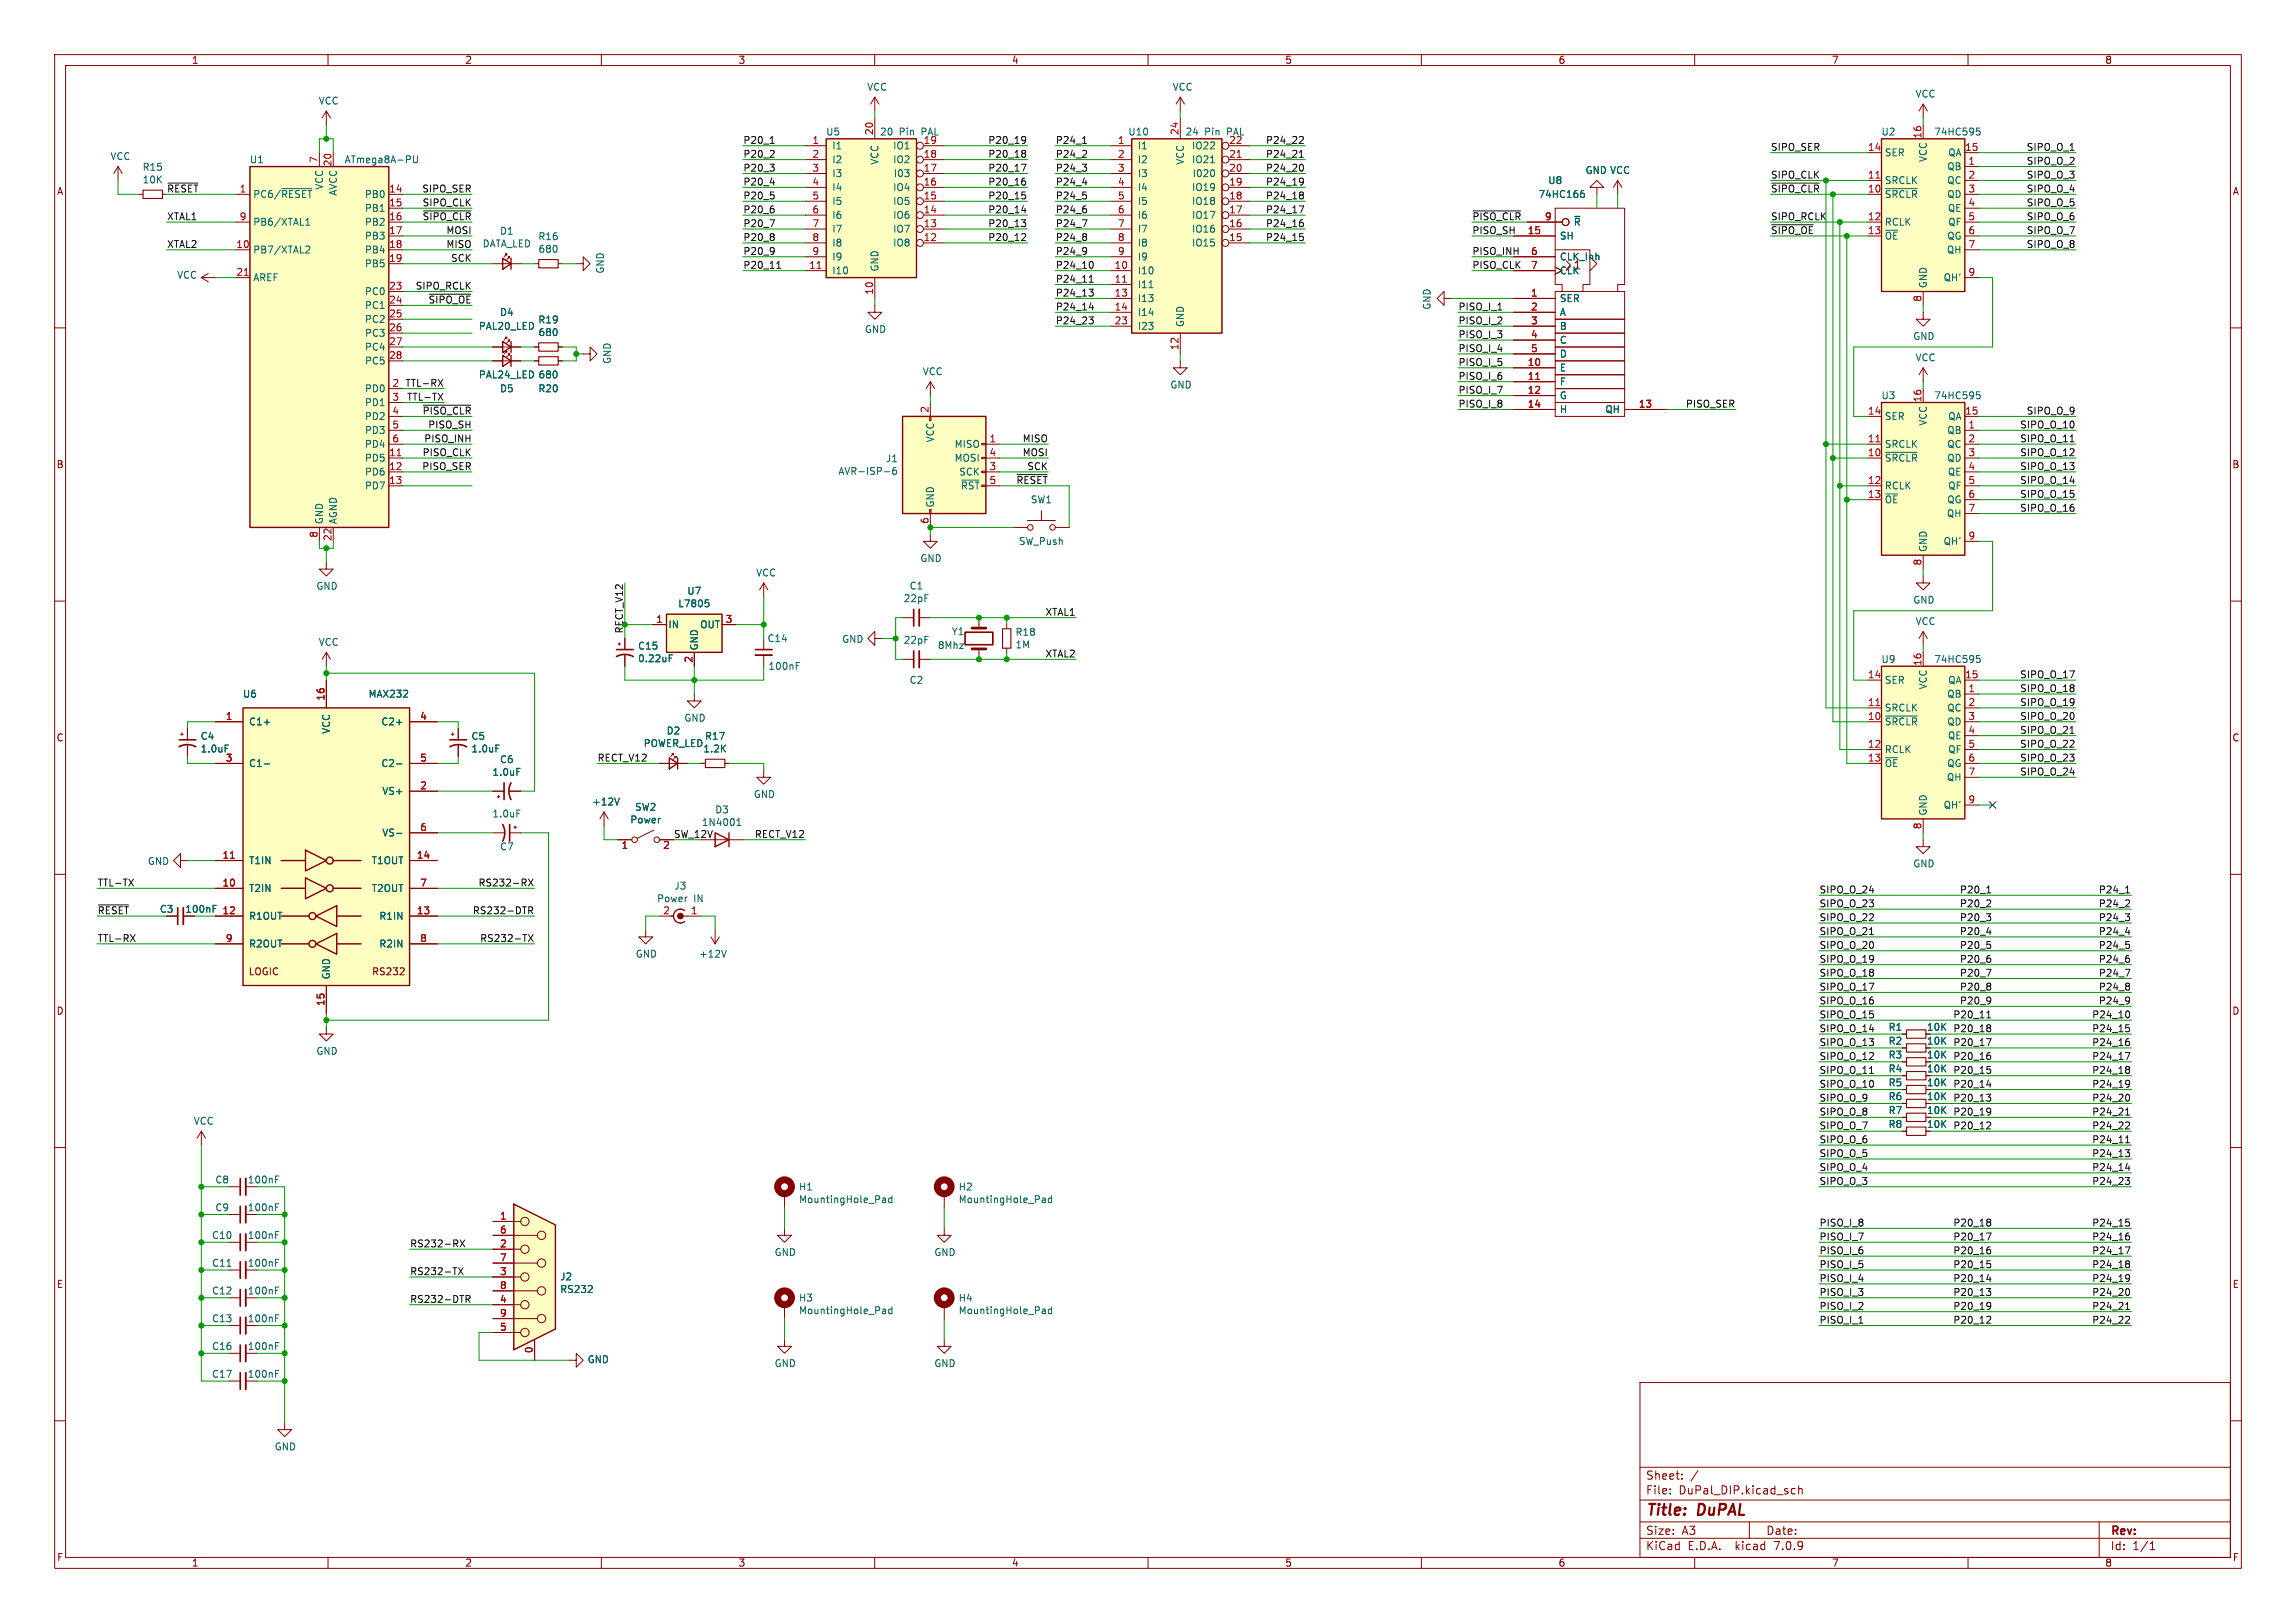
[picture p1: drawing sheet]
<svg xmlns="http://www.w3.org/2000/svg" width="420mm" height="297mm" viewBox="0 0 420 297" stroke-linecap="round" stroke-linejoin="round" font-family="sans-serif">
<defs><g id="words">
<g font-size="2.8" fill="#840000">
<text x="301" y="277.9">Title:</text>
<text x="310.6" y="277.9">DuPAL</text>
</g>
<text font-size="2.1" fill="#006464" x="287.7" y="49.6">1</text>
<g font-size="2.1" fill="#840000">
<text x="301" y="273.7">File:</text>
<text x="301" y="271">Sheet:</text>
<text x="307.1" y="273.7">DuPal_DIP.kicad_sch</text>
<text x="301" y="281.1">Size:</text>
<text x="307.6" y="281.1">A3</text>
<text x="323" y="281.1">Date:</text>
<text x="386" y="281.3">Rev:</text>
<text x="301" y="283.9">KiCad</text>
<text x="308.7" y="283.9">E.D.A.</text>
<text x="317.6" y="283.9">kicad</text>
<text x="324.8" y="283.9">7.0.9</text>
<text x="386" y="283.9">Id:</text>
<text x="390.1" y="283.9">1/1</text>
</g>
<g font-size="1.8" fill="#840000">
<text x="35" y="11.9">1</text>
<text x="85" y="11.9">2</text>
<text x="135" y="11.9">3</text>
<text x="185" y="11.9">4</text>
<text x="235" y="11.9">5</text>
<text x="285" y="11.9">6</text>
<text x="335" y="11.9">7</text>
<text x="385" y="11.9">8</text>
<text x="10.3" y="35.9">A</text>
<text x="408.3" y="35.9">A</text>
<text x="10.3" y="85.9">B</text>
<text x="408.2" y="85.9">B</text>
<text x="10.3" y="135.9">C</text>
<text x="408.2" y="135.9">C</text>
<text x="33.8" y="167.2">100nF</text>
<text x="45.4" y="178.7">LOGIC</text>
<text x="68" y="178.7">RS232</text>
<text x="10.3" y="185.9">D</text>
<text x="408.2" y="185.9">D</text>
<text x="352.4" y="188.8">10K</text>
<text x="352.4" y="191.4">10K</text>
<text x="352.4" y="193.9">10K</text>
<text x="352.4" y="196.4">10K</text>
<text x="352.4" y="201.5">10K</text>
<text x="352.4" y="199">10K</text>
<text x="352.4" y="204.1">10K</text>
<text x="352.4" y="206.6">10K</text>
<text x="10.3" y="235.9">E</text>
<text x="408.3" y="235.9">E</text>
<text x="10.3" y="285.9">F</text>
<text x="35" y="286.9">1</text>
<text x="85" y="286.9">2</text>
<text x="135" y="286.9">3</text>
<text x="185" y="286.9">4</text>
<text x="235" y="286.9">5</text>
<text x="285" y="286.9">6</text>
<text x="335" y="286.9">7</text>
<text x="385" y="286.9">8</text>
<text x="408.3" y="285.9">F</text>
</g>
<g font-size="1.8" fill="#006464">
<text x="158.5" y="16.8">VCC</text>
<text x="214.4" y="16.8">VCC</text>
<text x="58.2" y="19.3">VCC</text>
<text x="350.3" y="18.1">VCC</text>
<text x="20.1" y="29.5">VCC</text>
<text x="151" y="25">U5</text>
<text x="152.1" y="27.5">I1</text>
<text x="160.9" y="25">20</text>
<text x="163.3" y="27.5">IO1</text>
<text x="164.5" y="25">Pin</text>
<text x="168.7" y="25">PAL</text>
<text x="206.3" y="25">U10</text>
<text x="208" y="27.5">I1</text>
<text x="216.8" y="25">24</text>
<text x="217.9" y="27.5">IO22</text>
<text x="220.4" y="25">Pin</text>
<text x="224.6" y="25">PAL</text>
<text x="344.1" y="25">U2</text>
<text x="344.7" y="28.8">SER</text>
<text x="352.7" y="29.7" transform="rotate(-90 352.7 29.7)">VCC</text>
<text x="353.7" y="25">74HC595</text>
<text x="356.3" y="28.8">QA</text>
<text x="26" y="31.4">R15</text>
<text x="26" y="33.8">10K</text>
<text x="45.6" y="30.1">U1</text>
<text x="59.3" y="34.8" transform="rotate(-90 59.3 34.8)">VCC</text>
<text x="61.8" y="35.9" transform="rotate(-90 61.8 35.9)">AVCC</text>
<text x="62.9" y="30.1">ATmega8A-PU</text>
<text x="152.1" y="30.1">I2</text>
<text x="152.1" y="32.6">I3</text>
<text x="152.1" y="35.2">I4</text>
<text x="160.9" y="30.2" transform="rotate(-90 160.9 30.2)">VCC</text>
<text x="163.3" y="35.2">IO4</text>
<text x="163.3" y="30.1">IO2</text>
<text x="163.4" y="32.6">I03</text>
<text x="208" y="30.1">I2</text>
<text x="208" y="32.6">I3</text>
<text x="208" y="35.2">I4</text>
<text x="216.8" y="30.2" transform="rotate(-90 216.8 30.2)">VCC</text>
<text x="217.9" y="35.2">IO19</text>
<text x="217.9" y="30.1">IO21</text>
<text x="218.1" y="32.6">I020</text>
<text x="283.1" y="33.9">U8</text>
<text x="289.9" y="32">GND VCC</text>
<text x="344.7" y="33.9">SRCLK</text>
<text x="356.1" y="31.3">QB</text>
<text x="356.1" y="33.9">QC</text>
<text x="46.2" y="36.4">PC6/~{RESET}</text>
<text x="46.2" y="41.5">PB6/XTAL1</text>
<text x="66.7" y="36.4">PB0</text>
<text x="66.7" y="39">PB1</text>
<text x="66.7" y="41.5">PB2</text>
<text x="152.1" y="37.7">I5</text>
<text x="152.1" y="40.2">I6</text>
<text x="163.3" y="40.2">IO6</text>
<text x="163.3" y="37.7">IO5</text>
<text x="208" y="37.7">I5</text>
<text x="208" y="40.2">I6</text>
<text x="217.9" y="40.2">IO17</text>
<text x="217.9" y="37.7">IO18</text>
<text x="281.3" y="36.4">74HC166</text>
<text x="287.8" y="41.5">~{R}</text>
<text x="344.7" y="36.4">~{SRCLR}</text>
<text x="344.7" y="41.5">RCLK</text>
<text x="356.1" y="36.4">QD</text>
<text x="356.2" y="39">QE</text>
<text x="356.3" y="41.5">QF</text>
<text x="46.2" y="46.6">PB7/XTAL2</text>
<text x="66.7" y="44">PB3</text>
<text x="66.7" y="46.6">PB4</text>
<text x="88.2" y="45.5">DATA_LED</text>
<text x="91.4" y="43.2">D1</text>
<text x="98.4" y="44.1">R16</text>
<text x="98.4" y="46.5">680</text>
<text x="152.1" y="42.8">I7</text>
<text x="152.1" y="45.3">I8</text>
<text x="152.1" y="47.9">I9</text>
<text x="163.3" y="45.3">IO8</text>
<text x="163.3" y="42.8">IO7</text>
<text x="208" y="42.8">I7</text>
<text x="208" y="45.3">I8</text>
<text x="208" y="47.9">I9</text>
<text x="217.9" y="45.3">IO15</text>
<text x="217.9" y="42.8">IO16</text>
<text x="285.2" y="44">SH</text>
<text x="285.2" y="47.9">CLK_Inh</text>
<text x="344.7" y="44">~{OE}</text>
<text x="356" y="46.6">QH</text>
<text x="356.1" y="44">QG</text>
<text x="32.3" y="51.2">VCC</text>
<text x="46.2" y="51.7">AREF</text>
<text x="66.7" y="49.1">PB5</text>
<text x="110.7" y="50.2" transform="rotate(-90 110.7 50.2)">GND</text>
<text x="152.1" y="50.4">I10</text>
<text x="160.9" y="49.8" transform="rotate(-90 160.9 49.8)">GND</text>
<text x="208" y="50.4">I10</text>
<text x="208" y="52.9">I11</text>
<text x="285.2" y="50.4">CLK</text>
<text x="352.7" y="52.8" transform="rotate(-90 352.7 52.8)">GND</text>
<text x="355.4" y="51.7">QH'</text>
<text x="66.7" y="54.2">PC0</text>
<text x="66.7" y="56.7">PC1</text>
<text x="66.7" y="59.3">PC2</text>
<text x="91.4" y="58">D4</text>
<text x="98.4" y="59.4">R19</text>
<text x="208" y="55.5">I13</text>
<text x="208" y="58">I14</text>
<text x="216.8" y="59.9" transform="rotate(-90 216.8 59.9)">GND</text>
<text x="261.9" y="56.8" transform="rotate(-90 261.9 56.8)">GND</text>
<text x="285.2" y="55.5">SER</text>
<text x="285.2" y="58">A</text>
<text x="66.7" y="61.8">PC3</text>
<text x="66.7" y="64.4">PC4</text>
<text x="87.5" y="60.6">PAL20_LED</text>
<text x="98.4" y="61.7">680</text>
<text x="158.1" y="61.1">GND</text>
<text x="208" y="60.6">I23</text>
<text x="285.2" y="60.6">B</text>
<text x="285.2" y="63.1">C</text>
<text x="285.2" y="65.6">D</text>
<text x="349.9" y="62.4">GND</text>
<text x="66.7" y="72">PD0</text>
<text x="66.7" y="66.9">PC5</text>
<text x="87.5" y="69.4">PAL24_LED 680</text>
<text x="91.4" y="72">D5</text>
<text x="98.4" y="72">R20</text>
<text x="111.9" y="66.7" transform="rotate(-90 111.9 66.7)">GND</text>
<text x="168.7" y="68.9">VCC</text>
<text x="214" y="71.3">GND</text>
<text x="285.2" y="68.2">E</text>
<text x="285.2" y="70.7">F</text>
<text x="350.3" y="66.3">VCC</text>
<text x="66.7" y="74.5">PD1</text>
<text x="66.7" y="77.1">PD2</text>
<text x="285.2" y="73.3">G</text>
<text x="285.2" y="75.8">H</text>
<text x="293.6" y="75.8">QH</text>
<text x="344.1" y="73.3">U3</text>
<text x="344.7" y="77.1">SER</text>
<text x="352.7" y="78" transform="rotate(-90 352.7 78)">VCC</text>
<text x="353.7" y="73.3">74HC595</text>
<text x="356.3" y="77.1">QA</text>
<text x="66.7" y="79.6">PD3</text>
<text x="66.7" y="82.1">PD4</text>
<text x="171" y="81" transform="rotate(-90 171 81)">VCC</text>
<text x="174.5" y="82.1">MISO</text>
<text x="344.7" y="82.1">SRCLK</text>
<text x="356.1" y="79.6">QB</text>
<text x="356.1" y="82.1">QC</text>
<text x="66.7" y="84.7">PD5</text>
<text x="66.7" y="87.2">PD6</text>
<text x="66.7" y="89.8">PD7</text>
<text x="153.3" y="87.1">AVR-ISP-6</text>
<text x="162" y="84.8">J1</text>
<text x="174.5" y="84.7">MOSI</text>
<text x="175.4" y="87.2">SCK</text>
<text x="175.7" y="89.8">~{RST}</text>
<text x="344.7" y="84.7">~{SRCLR}</text>
<text x="344.7" y="89.8">RCLK</text>
<text x="356.1" y="84.7">QD</text>
<text x="356.2" y="87.2">QE</text>
<text x="356.3" y="89.8">QF</text>
<text x="171" y="93" transform="rotate(-90 171 93)">GND</text>
<text x="188.5" y="92.3">SW1</text>
<text x="344.7" y="92.3">~{OE}</text>
<text x="356" y="94.8">QH</text>
<text x="356.1" y="92.3">QG</text>
<text x="59.3" y="96" transform="rotate(-90 59.3 96)">GND</text>
<text x="61.8" y="96" transform="rotate(-90 61.8 96)">AGND</text>
<text x="186.3" y="99.9">SW_Push</text>
<text x="352.7" y="101.1" transform="rotate(-90 352.7 101.1)">GND</text>
<text x="355.4" y="99.9">QH'</text>
<text x="138.2" y="105.7">VCC</text>
<text x="168.3" y="103">GND</text>
<text x="57.8" y="108.1">GND</text>
<text x="124" y="111.3">L7805</text>
<text x="125.6" y="109">U7</text>
<text x="165.2" y="110.4">22pF</text>
<text x="166.3" y="108.1">C1</text>
<text x="349.9" y="110.7">GND</text>
<text x="58.2" y="118.4">VCC</text>
<text x="116.6" y="119.1">C15</text>
<text x="122.2" y="115.2">IN</text>
<text x="127.9" y="119.1" transform="rotate(-90 127.9 119.1)">GND</text>
<text x="128" y="115.2">OUT</text>
<text x="140.3" y="117.7">C14</text>
<text x="154" y="117.8">GND</text>
<text x="165.2" y="118">22pF</text>
<text x="171.5" y="119">8Mhz</text>
<text x="174" y="116.4">Y1</text>
<text x="185.7" y="118.8">1M</text>
<text x="185.7" y="116.5">R18</text>
<text x="350.3" y="114.6">VCC</text>
<text x="116.6" y="121.4">0.22uF</text>
<text x="140.5" y="122.8">100nF</text>
<text x="166.3" y="125.3">C2</text>
<text x="344.1" y="121.5">U9</text>
<text x="344.7" y="125.3">SER</text>
<text x="353.7" y="121.5">74HC595</text>
<text x="356.3" y="125.3">QA</text>
<text x="44.3" y="127.9">U6</text>
<text x="67.3" y="127.9">MAX232</text>
<text x="344.7" y="130.4">SRCLK</text>
<text x="352.7" y="126.3" transform="rotate(-90 352.7 126.3)">VCC</text>
<text x="356.1" y="127.9">QB</text>
<text x="356.1" y="130.4">QC</text>
<text x="36.6" y="135.6">C4</text>
<text x="36.6" y="137.9">1.0uF</text>
<text x="45.5" y="132.9">C1+</text>
<text x="60.6" y="134.4" transform="rotate(-90 60.6 134.4)">VCC</text>
<text x="69.7" y="132.9">C2+</text>
<text x="86.1" y="135.6">C5</text>
<text x="86.1" y="137.9">1.0uF</text>
<text x="117.6" y="136.9">POWER_LED</text>
<text x="121.8" y="134.6">D2</text>
<text x="125.1" y="132.3">GND</text>
<text x="128.6" y="137.9">1.2K</text>
<text x="128.9" y="135.6">R17</text>
<text x="344.7" y="132.9">~{SRCLR}</text>
<text x="356.1" y="132.9">QD</text>
<text x="356.2" y="135.5">QE</text>
<text x="45.5" y="140.6">C1-</text>
<text x="69.7" y="140.6">C2-</text>
<text x="90" y="142.2">1.0uF</text>
<text x="91.4" y="139.9">C6</text>
<text x="344.7" y="138">RCLK</text>
<text x="344.7" y="140.6">~{OE}</text>
<text x="356" y="143.1">QH</text>
<text x="356.1" y="140.6">QG</text>
<text x="356.3" y="138">QF</text>
<text x="69.8" y="145.6">VS+</text>
<text x="90" y="149.8">1.0uF</text>
<text x="108.2" y="147.6">+12V</text>
<text x="116.1" y="148.6">SW2</text>
<text x="130.7" y="149">D3</text>
<text x="137.8" y="146.2">GND</text>
<text x="352.7" y="149.4" transform="rotate(-90 352.7 149.4)">GND</text>
<text x="355.4" y="148.2">QH'</text>
<text x="69.8" y="153.3">VS-</text>
<text x="91.4" y="155.8">C7</text>
<text x="115.2" y="150.9">Power</text>
<text x="27" y="158.5">GND</text>
<text x="45.5" y="158.3">T1IN</text>
<text x="67.9" y="158.3">T1OUT</text>
<text x="349.9" y="158.9">GND</text>
<text x="29.1" y="167.2">C3</text>
<text x="45.5" y="163.4">T2IN</text>
<text x="67.9" y="163.4">T2OUT</text>
<text x="120.1" y="165.3">Power</text>
<text x="123.3" y="163">J3</text>
<text x="126.9" y="165.3">IN</text>
<text x="45.5" y="168.5">R1OUT</text>
<text x="45.5" y="173.6">R2OUT</text>
<text x="69.3" y="168.5">R1IN</text>
<text x="69.3" y="173.6">R2IN</text>
<text x="60.6" y="179.3" transform="rotate(-90 60.6 179.3)">GND</text>
<text x="116.2" y="175.4">GND</text>
<text x="127.8" y="175.4">+12V</text>
<text x="345.4" y="188.8">R1</text>
<text x="345.4" y="191.4">R2</text>
<text x="57.8" y="193.2">GND</text>
<text x="345.4" y="193.9">R3</text>
<text x="345.4" y="196.4">R4</text>
<text x="345.4" y="201.5">R6</text>
<text x="345.4" y="199">R5</text>
<text x="35.3" y="206">VCC</text>
<text x="345.4" y="204.1">R7</text>
<text x="345.4" y="206.6">R8</text>
<text x="39.3" y="216.8">C8</text>
<text x="39.3" y="221.8">C9</text>
<text x="45.2" y="216.8">100nF</text>
<text x="45.2" y="221.8">100nF</text>
<text x="146.1" y="218.1">H1</text>
<text x="146.1" y="220.4">MountingHole_Pad</text>
<text x="175.3" y="218.1">H2</text>
<text x="175.3" y="220.4">MountingHole_Pad</text>
<text x="38.7" y="226.9">C10</text>
<text x="45.2" y="226.9">100nF</text>
<text x="38.7" y="232">C11</text>
<text x="45.2" y="232">100nF</text>
<text x="141.6" y="230">GND</text>
<text x="170.8" y="230">GND</text>
<text x="38.7" y="237.1">C12</text>
<text x="45.2" y="237.1">100nF</text>
<text x="102.4" y="234.5">J2</text>
<text x="102.4" y="236.8">RS232</text>
<text x="146.1" y="238.4">H3</text>
<text x="175.3" y="238.4">H4</text>
<text x="38.7" y="242.2">C13</text>
<text x="45.2" y="242.2">100nF</text>
<text x="146.1" y="240.7">MountingHole_Pad</text>
<text x="175.3" y="240.7">MountingHole_Pad</text>
<text x="38.7" y="247.2">C16</text>
<text x="45.2" y="247.2">100nF</text>
<text x="107.4" y="249.7">GND</text>
<text x="141.6" y="250.4">GND</text>
<text x="170.8" y="250.4">GND</text>
<text x="38.7" y="252.3">C17</text>
<text x="45.2" y="252.3">100nF</text>
<text x="50.2" y="265.6">GND</text>
</g>
<g font-size="1.8" fill="#a90000">
<text x="58.2" y="29.9" transform="rotate(-90 58.2 29.9)">7</text>
<text x="148.5" y="26.4">1</text>
<text x="148.5" y="29">2</text>
<text x="159.8" y="24.8" transform="rotate(-90 159.8 24.8)">20</text>
<text x="168.9" y="29">18</text>
<text x="168.9" y="26.4">19</text>
<text x="204.4" y="26.4">1</text>
<text x="204.4" y="29">2</text>
<text x="215.6" y="24.8" transform="rotate(-90 215.6 24.8)">24</text>
<text x="224.7" y="29">21</text>
<text x="224.7" y="26.4">22</text>
<text x="341.6" y="27.7">14</text>
<text x="351.5" y="25.4" transform="rotate(-90 351.5 25.4)">16</text>
<text x="359.4" y="27.7">15</text>
<text x="43.7" y="35.3">1</text>
<text x="60.7" y="30.5" transform="rotate(-90 60.7 30.5)">20</text>
<text x="71.1" y="35.3">14</text>
<text x="148.5" y="31.5">3</text>
<text x="148.5" y="34">4</text>
<text x="168.9" y="34">16</text>
<text x="168.9" y="31.5">17</text>
<text x="204.4" y="31.5">3</text>
<text x="204.4" y="34">4</text>
<text x="224.7" y="34">19</text>
<text x="224.7" y="31.5">20</text>
<text x="341.6" y="35.3">10</text>
<text x="341.6" y="32.8">11</text>
<text x="360" y="30.2">1</text>
<text x="360" y="32.8">2</text>
<text x="360" y="35.3">3</text>
<text x="43.7" y="40.4">9</text>
<text x="71.1" y="37.8">15</text>
<text x="71.1" y="40.4">16</text>
<text x="148.5" y="36.6">5</text>
<text x="148.5" y="39.1">6</text>
<text x="148.5" y="41.7">7</text>
<text x="168.9" y="41.7">13</text>
<text x="168.9" y="39.1">14</text>
<text x="168.9" y="36.6">15</text>
<text x="204.4" y="36.6">5</text>
<text x="204.4" y="39.1">6</text>
<text x="204.4" y="41.7">7</text>
<text x="224.7" y="41.7">16</text>
<text x="224.7" y="39.1">17</text>
<text x="224.7" y="36.6">18</text>
<text x="282.5" y="40.4">9</text>
<text x="341.6" y="40.4">12</text>
<text x="360" y="37.8">4</text>
<text x="360" y="40.4">5</text>
<text x="43.1" y="45.5">10</text>
<text x="71.1" y="42.9">17</text>
<text x="71.1" y="45.5">18</text>
<text x="148.5" y="44.2">8</text>
<text x="148.5" y="46.7">9</text>
<text x="168.9" y="44.2">12</text>
<text x="204.4" y="44.2">8</text>
<text x="204.4" y="46.7">9</text>
<text x="224.7" y="44.2">15</text>
<text x="279.4" y="42.9">15</text>
<text x="280" y="46.7">6</text>
<text x="341.6" y="42.9">13</text>
<text x="360" y="42.9">6</text>
<text x="360" y="45.5">7</text>
<text x="43.1" y="50.5">21</text>
<text x="71.1" y="48">19</text>
<text x="71.1" y="53.1">23</text>
<text x="147.9" y="49.3">11</text>
<text x="203.8" y="49.3">10</text>
<text x="203.8" y="51.8">11</text>
<text x="280" y="49.3">7</text>
<text x="360" y="50.5">9</text>
<text x="71.1" y="55.6">24</text>
<text x="71.1" y="58.2">25</text>
<text x="159.8" y="54" transform="rotate(-90 159.8 54)">10</text>
<text x="203.8" y="54.4">13</text>
<text x="203.8" y="56.9">14</text>
<text x="203.8" y="59.4">23</text>
<text x="280" y="54.4">1</text>
<text x="280" y="56.9">2</text>
<text x="280" y="59.4">3</text>
<text x="351.5" y="55.3" transform="rotate(-90 351.5 55.3)">8</text>
<text x="71.1" y="60.7">26</text>
<text x="71.1" y="63.2">27</text>
<text x="71.1" y="65.8">28</text>
<text x="215.6" y="64.2" transform="rotate(-90 215.6 64.2)">12</text>
<text x="280" y="62">4</text>
<text x="280" y="64.5">5</text>
<text x="71.7" y="70.9">2</text>
<text x="279.4" y="67.1">10</text>
<text x="279.4" y="69.6">11</text>
<text x="71.7" y="73.4">3</text>
<text x="71.7" y="75.9">4</text>
<text x="169.9" y="75.6" transform="rotate(-90 169.9 75.6)">2</text>
<text x="279.4" y="72.1">12</text>
<text x="279.4" y="74.7">14</text>
<text x="299.7" y="74.7">13</text>
<text x="341.6" y="75.9">14</text>
<text x="351.5" y="73.7" transform="rotate(-90 351.5 73.7)">16</text>
<text x="359.4" y="75.9">15</text>
<text x="71.1" y="83.6">11</text>
<text x="71.7" y="78.5">5</text>
<text x="71.7" y="81">6</text>
<text x="180.9" y="81">1</text>
<text x="180.9" y="83.6">4</text>
<text x="341.6" y="83.6">10</text>
<text x="341.6" y="81">11</text>
<text x="360" y="78.5">1</text>
<text x="360" y="81">2</text>
<text x="360" y="83.6">3</text>
<text x="71.1" y="86.1">12</text>
<text x="71.1" y="88.6">13</text>
<text x="180.9" y="86.1">3</text>
<text x="180.9" y="88.6">5</text>
<text x="341.6" y="88.6">12</text>
<text x="360" y="86.1">4</text>
<text x="360" y="88.6">5</text>
<text x="169.9" y="96" transform="rotate(-90 169.9 96)">6</text>
<text x="341.6" y="91.2">13</text>
<text x="360" y="91.2">6</text>
<text x="360" y="93.7">7</text>
<text x="58.2" y="98.5" transform="rotate(-90 58.2 98.5)">8</text>
<text x="60.7" y="99.1" transform="rotate(-90 60.7 99.1)">22</text>
<text x="360" y="98.8">9</text>
<text x="351.5" y="103.6" transform="rotate(-90 351.5 103.6)">8</text>
<text x="119.9" y="114">1</text>
<text x="132.6" y="114">3</text>
<text x="126.7" y="121.4" transform="rotate(-90 126.7 121.4)">2</text>
<text x="341.6" y="124.2">14</text>
<text x="351.5" y="122" transform="rotate(-90 351.5 122)">16</text>
<text x="359.4" y="124.2">15</text>
<text x="41.2" y="131.8">1</text>
<text x="59.4" y="128.3" transform="rotate(-90 59.4 128.3)">16</text>
<text x="76.8" y="131.8">4</text>
<text x="341.6" y="131.8">10</text>
<text x="341.6" y="129.3">11</text>
<text x="360" y="126.7">1</text>
<text x="360" y="129.3">2</text>
<text x="360" y="131.8">3</text>
<text x="341.6" y="136.9">12</text>
<text x="360" y="134.4">4</text>
<text x="360" y="136.9">5</text>
<text x="41.2" y="139.4">3</text>
<text x="76.8" y="139.4">5</text>
<text x="341.6" y="139.4">13</text>
<text x="360" y="139.4">6</text>
<text x="360" y="142">7</text>
<text x="76.8" y="144.5">2</text>
<text x="360" y="147.1">9</text>
<text x="76.8" y="152.1">6</text>
<text x="113.6" y="155.7">1</text>
<text x="121.2" y="155.7">2</text>
<text x="351.5" y="151.8" transform="rotate(-90 351.5 151.8)">8</text>
<text x="40.6" y="157.2">11</text>
<text x="76.2" y="157.2">14</text>
<text x="40.6" y="162.3">10</text>
<text x="40.6" y="167.4">12</text>
<text x="76.2" y="167.4">13</text>
<text x="76.8" y="162.3">7</text>
<text x="121.2" y="167.4">2</text>
<text x="126.3" y="167.4">1</text>
<text x="41.2" y="172.5">9</text>
<text x="76.8" y="172.5">8</text>
<text x="59.4" y="184.2" transform="rotate(-90 59.4 184.2)">15</text>
<text x="91.4" y="223.3">1</text>
<text x="91.4" y="225.8">6</text>
<text x="91.4" y="228.3">2</text>
<text x="91.4" y="233.4">3</text>
<text x="91.4" y="230.9">7</text>
<text x="91.4" y="238.5">4</text>
<text x="91.4" y="236">8</text>
<text x="91.4" y="243.6">5</text>
<text x="91.4" y="241">9</text>
<text x="97.5" y="247.7" transform="rotate(-90 97.5 247.7)">0</text>
</g>
<g font-size="1.8" fill="#0f0f0f">
<text x="135.9" y="26.4">P20_1</text>
<text x="135.9" y="28.9">P20_2</text>
<text x="180.7" y="28.9">P20_18</text>
<text x="180.7" y="26.4">P20_19</text>
<text x="193" y="28.9">P24_2</text>
<text x="193" y="26.4">P24_1</text>
<text x="231.5" y="26.4">P24_22</text>
<text x="231.5" y="28.9">P24_21</text>
<text x="323.8" y="27.7">SIPO_SER</text>
<text x="370.6" y="27.7">SIPO_O_1</text>
<text x="30.5" y="35.3">~{RESET}</text>
<text x="77.1" y="35.3">SIPO_SER</text>
<text x="135.9" y="34">P20_4</text>
<text x="135.9" y="31.5">P20_3</text>
<text x="180.7" y="31.5">P20_17</text>
<text x="180.7" y="34">P20_16</text>
<text x="193" y="31.5">P24_3</text>
<text x="193" y="34">P24_4</text>
<text x="231.5" y="34">P24_19</text>
<text x="231.5" y="31.5">P24_20</text>
<text x="323.8" y="32.8">SIPO_CLK</text>
<text x="323.8" y="35.3">~{SIPO_CLR}</text>
<text x="370.6" y="32.8">SIPO_O_3</text>
<text x="370.6" y="30.2">SIPO_O_2</text>
<text x="370.6" y="35.3">SIPO_O_4</text>
<text x="30.5" y="40.4">XTAL1</text>
<text x="77.2" y="37.8">SIPO_CLK</text>
<text x="77.2" y="40.4">~{SIPO_CLR}</text>
<text x="135.9" y="36.6">P20_5</text>
<text x="135.9" y="41.6">P20_7</text>
<text x="135.9" y="39.1">P20_6</text>
<text x="180.7" y="36.6">P20_15</text>
<text x="180.7" y="39.1">P20_14</text>
<text x="180.7" y="41.6">P20_13</text>
<text x="193" y="39.1">P24_6</text>
<text x="193" y="36.6">P24_5</text>
<text x="193" y="41.6">P24_7</text>
<text x="231.5" y="39.1">P24_17</text>
<text x="231.5" y="36.6">P24_18</text>
<text x="231.5" y="41.6">P24_16</text>
<text x="269.2" y="40.4">~{PISO_CLR}</text>
<text x="323.8" y="40.4">SIPO_RCLK</text>
<text x="370.6" y="37.8">SIPO_O_5</text>
<text x="370.6" y="40.4">SIPO_O_6</text>
<text x="30.5" y="45.5">XTAL2</text>
<text x="81.6" y="42.9">MOSI</text>
<text x="81.6" y="45.5">MISO</text>
<text x="82.4" y="48">SCK</text>
<text x="135.9" y="46.7">P20_9</text>
<text x="135.9" y="44.2">P20_8</text>
<text x="180.7" y="44.2">P20_12</text>
<text x="193" y="46.7">P24_9</text>
<text x="193" y="44.2">P24_8</text>
<text x="231.5" y="44.2">P24_15</text>
<text x="269.2" y="42.9">PISO_SH</text>
<text x="269.2" y="46.7">PISO_INH</text>
<text x="323.8" y="42.9">~{SIPO_OE}</text>
<text x="370.6" y="42.9">SIPO_O_7</text>
<text x="370.6" y="45.5">SIPO_O_8</text>
<text x="75.9" y="53.1">SIPO_RCLK</text>
<text x="135.9" y="49.3">P20_11</text>
<text x="193" y="51.8">P24_11</text>
<text x="193" y="49.3">P24_10</text>
<text x="269.2" y="49.3">PISO_CLK</text>
<text x="78.3" y="55.6">~{SIPO_OE}</text>
<text x="193" y="54.3">P24_13</text>
<text x="193" y="56.9">P24_14</text>
<text x="193" y="59.4">P24_23</text>
<text x="266.7" y="59.4">PISO_I_2</text>
<text x="266.7" y="56.9">PISO_I_1</text>
<text x="266.7" y="62">PISO_I_3</text>
<text x="266.7" y="64.5">PISO_I_4</text>
<text x="74.1" y="70.9">TTL-RX</text>
<text x="266.7" y="69.6">PISO_I_6</text>
<text x="266.7" y="67">PISO_I_5</text>
<text x="74.4" y="73.4">TTL-TX</text>
<text x="77.2" y="75.9">~{PISO_CLR}</text>
<text x="266.7" y="74.7">PISO_I_8</text>
<text x="266.7" y="72.1">PISO_I_7</text>
<text x="308.3" y="74.7">PISO_SER</text>
<text x="370.6" y="75.9">SIPO_O_9</text>
<text x="77.2" y="83.6">PISO_CLK</text>
<text x="77.5" y="81">PISO_INH</text>
<text x="78.2" y="78.5">PISO_SH</text>
<text x="187" y="81">MISO</text>
<text x="187" y="83.6">MOSI</text>
<text x="369.4" y="81">SIPO_O_11</text>
<text x="369.4" y="83.6">SIPO_O_12</text>
<text x="369.4" y="78.5">SIPO_O_10</text>
<text x="77.1" y="86.1">PISO_SER</text>
<text x="185.8" y="88.6">~{RESET}</text>
<text x="187.8" y="86.1">SCK</text>
<text x="369.4" y="86.1">SIPO_O_13</text>
<text x="369.4" y="88.6">SIPO_O_14</text>
<text x="369.4" y="91.2">SIPO_O_15</text>
<text x="369.4" y="93.7">SIPO_O_16</text>
<text x="191.1" y="112.8">XTAL1</text>
<text x="191.1" y="120.4">XTAL2</text>
<text x="369.4" y="124.2">SIPO_O_17</text>
<text x="369.4" y="126.7">SIPO_O_18</text>
<text x="369.4" y="129.3">SIPO_O_19</text>
<text x="369.4" y="131.8">SIPO_O_20</text>
<text x="369.4" y="136.9">SIPO_O_22</text>
<text x="369.4" y="134.4">SIPO_O_21</text>
<text x="109.2" y="139.4">RECT_V12</text>
<text x="369.4" y="139.4">SIPO_O_23</text>
<text x="369.4" y="142">SIPO_O_24</text>
<text x="123.2" y="153.4">SW_12V</text>
<text x="128.3" y="151.4">1N4001</text>
<text x="138" y="153.4">RECT_V12</text>
<text x="17.8" y="167.4">~{RESET}</text>
<text x="17.8" y="162.3">TTL-TX</text>
<text x="86.4" y="167.4">RS232-DTR</text>
<text x="87.4" y="162.3">RS232-RX</text>
<text x="332.7" y="166.1">SIPO_O_23</text>
<text x="332.7" y="163.6">SIPO_O_24</text>
<text x="358.4" y="163.6">P20_1</text>
<text x="358.4" y="166.1">P20_2</text>
<text x="383.8" y="166.1">P24_2</text>
<text x="383.8" y="163.6">P24_1</text>
<text x="17.8" y="172.5">TTL-RX</text>
<text x="87.7" y="172.5">RS232-TX</text>
<text x="332.7" y="171.2">SIPO_O_21</text>
<text x="332.7" y="173.7">SIPO_O_20</text>
<text x="332.7" y="168.6">SIPO_O_22</text>
<text x="358.4" y="168.6">P20_3</text>
<text x="358.4" y="173.7">P20_5</text>
<text x="358.4" y="171.2">P20_4</text>
<text x="383.8" y="173.7">P24_5</text>
<text x="383.8" y="168.6">P24_3</text>
<text x="383.8" y="171.2">P24_4</text>
<text x="332.7" y="178.8">SIPO_O_18</text>
<text x="332.7" y="176.3">SIPO_O_19</text>
<text x="358.4" y="178.8">P20_7</text>
<text x="358.4" y="176.3">P20_6</text>
<text x="383.8" y="178.8">P24_7</text>
<text x="383.8" y="176.3">P24_6</text>
<text x="332.7" y="181.3">SIPO_O_17</text>
<text x="332.7" y="183.9">SIPO_O_16</text>
<text x="358.4" y="183.9">P20_9</text>
<text x="358.4" y="181.3">P20_8</text>
<text x="383.8" y="181.3">P24_8</text>
<text x="383.8" y="183.9">P24_9</text>
<text x="332.7" y="191.5">SIPO_O_13</text>
<text x="332.7" y="186.4">SIPO_O_15</text>
<text x="332.7" y="189">SIPO_O_14</text>
<text x="357.2" y="189">P20_18</text>
<text x="357.2" y="186.4">P20_11</text>
<text x="357.2" y="191.5">P20_17</text>
<text x="382.6" y="191.5">P24_16</text>
<text x="382.6" y="189">P24_15</text>
<text x="382.6" y="186.4">P24_10</text>
<text x="332.7" y="196.6">SIPO_O_11</text>
<text x="332.7" y="194">SIPO_O_12</text>
<text x="357.2" y="196.6">P20_15</text>
<text x="357.2" y="194">P20_16</text>
<text x="382.6" y="194">P24_17</text>
<text x="382.6" y="196.6">P24_18</text>
<text x="332.7" y="199.1">SIPO_O_10</text>
<text x="332.7" y="201.7">SIPO_O_9</text>
<text x="357.2" y="201.7">P20_13</text>
<text x="357.2" y="199.1">P20_14</text>
<text x="382.6" y="201.7">P24_20</text>
<text x="382.6" y="199.1">P24_19</text>
<text x="332.7" y="209.3">SIPO_O_6</text>
<text x="332.7" y="206.7">SIPO_O_7</text>
<text x="332.7" y="204.2">SIPO_O_8</text>
<text x="357.2" y="206.7">P20_12</text>
<text x="357.2" y="204.2">P20_19</text>
<text x="382.6" y="209.3">P24_11</text>
<text x="382.6" y="206.7">P24_22</text>
<text x="382.6" y="204.2">P24_21</text>
<text x="332.7" y="214.4">SIPO_O_4</text>
<text x="332.7" y="211.8">SIPO_O_5</text>
<text x="382.6" y="211.8">P24_13</text>
<text x="382.6" y="214.4">P24_14</text>
<text x="332.7" y="216.9">SIPO_O_3</text>
<text x="382.6" y="216.9">P24_23</text>
<text x="332.7" y="224.5">PISO_I_8</text>
<text x="332.7" y="227.1">PISO_I_7</text>
<text x="357.2" y="224.5">P20_18</text>
<text x="357.2" y="227.1">P20_17</text>
<text x="382.6" y="227.1">P24_16</text>
<text x="382.6" y="224.5">P24_15</text>
<text x="74.9" y="233.4">RS232-TX</text>
<text x="74.9" y="228.3">RS232-RX</text>
<text x="332.7" y="229.6">PISO_I_6</text>
<text x="332.7" y="232.1">PISO_I_5</text>
<text x="357.2" y="232.1">P20_15</text>
<text x="357.2" y="229.6">P20_16</text>
<text x="382.6" y="232.1">P24_18</text>
<text x="382.6" y="229.6">P24_17</text>
<text x="74.9" y="238.5">RS232-DTR</text>
<text x="332.7" y="239.8">PISO_I_2</text>
<text x="332.7" y="237.2">PISO_I_3</text>
<text x="332.7" y="234.7">PISO_I_4</text>
<text x="357.2" y="239.8">P20_19</text>
<text x="357.2" y="234.7">P20_14</text>
<text x="357.2" y="237.2">P20_13</text>
<text x="382.6" y="237.2">P24_20</text>
<text x="382.6" y="234.7">P24_19</text>
<text x="382.6" y="239.8">P24_21</text>
<text x="332.7" y="242.3">PISO_I_1</text>
<text x="357.2" y="242.3">P20_12</text>
<text x="382.6" y="242.3">P24_22</text>
</g>
<text font-size="1.8" fill="#009600" x="114" y="116" transform="rotate(-90 114 116)">RECT_V12</text>
</g></defs>
<g fill="none" stroke="#840000" stroke-width=".18">
<path d="M10 10h400v277h-400zM12 12h396v273h-396zM60 10v2M110 10v2M160 10v2M160 17.8v2.5M160 17.8l-.7 1.3M160 17.8l.8 1.3M210 10v2M215.9 17.8v2.5M215.9 17.8l-.8 1.3M215.9 17.8l.8 1.3"/>
<path d="M260 10v2M310 10v2M351.8 19.1v2.5M351.8 19.1l-.8 1.2M351.8 19.1l.8 1.2M360 10v2M21.6 30.5l-.8 1.3M21.6 30.5v2.5M21.6 30.5l.8 1.3M25.4 35.6h.8M29.7 35.6h.8M43.2 35.6h2.5"/>
<path d="M58.4 27.9v2.6M61 27.9v2.6M71.1 35.6h2.6M71.1 38.1h2.6M147.3 26.7h3.8M147.3 39.4h3.8M147.3 36.8h3.8M147.3 34.3h3.8M147.3 31.8h3.8M147.3 29.2h3.8M160 21.6v3.8M168.9 26.7h3.8"/>
<path d="M168.9 39.4h3.8M168.9 36.8h3.8M168.9 34.3h3.8M168.9 31.8h3.8M168.9 29.2h3.8M203.2 26.7h3.8M203.2 39.4h3.8M203.2 36.8h3.8M203.2 34.3h3.8M203.2 31.8h3.8M203.2 29.2h3.8M215.9 21.6v3.8"/>
<path d="M224.8 26.7h3.8M224.8 39.4h3.8M224.8 36.8h3.8M224.8 34.3h3.8M224.8 31.8h3.8M224.8 29.2h3.8M295.9 33l-.8 1.3M295.9 33v2.6M295.9 33l.8 1.3M341.6 35.6h2.6M341.6 33h2.6M341.6 27.9h2.6"/>
<path d="M351.8 22.9v2.5M359.4 35.6h2.5M359.4 30.5h2.5M359.4 33h2.5M359.4 27.9h2.5M359.4 38.1h2.5M10 60h2M36.8 50.8h2.6M36.8 50.8l1.3 .8M38.1 50l-1.3 .8M43.2 40.6h2.5M43.2 45.7h2.5"/>
<path d="M43.2 50.8h2.5M71.1 43.2h2.6M71.1 40.6h2.6M71.1 45.7h2.6M71.1 48.3h2.6M71.1 53.3h2.6M71.1 55.9h2.6M71.1 58.4h2.6M147.3 47h3.8M147.3 49.5h3.8M147.3 44.5h3.8M147.3 41.9h3.8"/>
<path d="M160 55.9v1.3h1.3l-1.3 1.2-1.3-1.2h1.3M160 50.8v3.8M168.9 44.5h3.8M168.9 41.9h3.8M203.2 54.6h3.8M203.2 57.2h3.8M203.2 59.7h3.8M203.2 47h3.8M203.2 49.5h3.8M203.2 44.5h3.8M203.2 41.9h3.8M203.2 52.1h3.8"/>
<path d="M224.8 44.5h3.8M224.8 41.9h3.8M264.2 54.6v-1.3l-1.3 1.3 1.3 1.3v-1.3h1.2M276.9 54.6h7.6M276.9 43.2h7.6M276.9 57.2h7.6M276.9 59.7h7.6M276.9 47h7.6M276.9 49.5h7.6M279.4 40.6h6.3M284.5 58.4h12.7v2.6h-12.7zM284.5 53.3h12.7v5.1h-12.7z"/>
<path d="M284.5 45.7h6.3v6.4h-1.2v1.2M284.5 48.9l1.2 .6-1.2 .7M285.7 53.3v-1.2h-1.2v-14h12.7v14h-1.3v1.2M286.5 47.8l.8 .7-.8 .8M290.8 47l1.3 1.3-1.3 1.2M341.6 43.2h2.6M341.6 40.6h2.6M351.8 53.3v2.6M359.4 43.2h2.5M359.4 40.6h2.5M359.4 45.7h2.5M359.4 50.8h2.5"/>
<path d="M408 60h2M71.1 66h2.6M71.1 71.1h2.6M71.1 61h2.6M71.1 63.5h2.6M71.1 73.7h2.6M71.1 76.2h2.6M71.1 78.7h2.6M90.2 66h5M92.7 64.5v-.2h-.2h.2l-.5 .5M93.2 65v-.2h-.2h.2l-.5 .5M170.1 76.2h.2v.8h-.2z"/>
<path d="M170.2 69.9v2.5M170.2 73.7v2.5M170.2 69.9l-.8 1.2M170.2 69.9l.7 1.2M215.9 66v1.3h1.3l-1.3 1.3-1.3-1.3h1.3M215.9 61v3.8M276.9 67.3h7.6M276.9 69.9h7.6M276.9 72.4h7.6M276.9 74.9h7.6M276.9 62.2h7.6M276.9 64.8h7.6"/>
<path d="M284.5 73.7h12.7v2.5h-12.7zM284.5 71.1h12.7v2.6h-12.7zM284.5 68.6h12.7v2.5h-12.7zM284.5 66h12.7v2.6h-12.7zM284.5 63.5h12.7v2.5h-12.7zM284.5 61h12.7v2.5h-12.7zM284.5 73.7h.1M297.2 74.9h7.6M351.8 67.3l-.8 1.3M351.8 67.3v2.6M351.8 67.3l.8 1.3M58.4 96.5v2.6"/>
<path d="M61 96.5v2.6M71.1 83.8h2.6M71.1 86.4h2.6M71.1 88.9h2.6M71.1 81.3h2.6M170.1 93.2h.2v.8h-.2zM170.2 97.8v1.3h1.2l-1.2 1.2-1.3-1.2h1.3M170.2 94v2.5M179.6 86.2h.7v.3h-.7zM179.6 83.7h.7v.2h-.7zM179.6 81.2h.7v.2h-.7zM180.3 83.8h2.6"/>
<path d="M180.3 86.4h2.6M180.3 88.9h2.6M180.3 81.3h2.6M10 110h2M113 117.9h.5M113.3 117.6v.5M114.3 116.8v2.1M114.3 119.9v2M119.4 114.3h2.5M127 119.4v2.5M132.1 114.3h2.5M139.7 106.7v2.5"/>
<path d="M139.7 116.8v2.1M139.7 119.9v2M139.7 106.7l-.8 1.3M139.7 106.7l.8 1.3M160 116.8v-1.2l-1.3 1.2 1.3 1.3v-1.3h1.3M165.1 113h2M168.1 113h2.1M179.1 113v1.9M179.1 118.7v2M351.8 105.4v1.3h1.3l-1.3 1.3-1.3-1.3h1.3M351.8 115.6v2.5M351.8 119.4v2.5"/>
<path d="M351.8 115.6l-.8 1.2M351.8 115.6l.8 1.2M408 110h2M33 134.4h.5M33.3 134.1v.5M34.3 133.4v2M34.3 136.4v2M39.4 132.1h5M39.4 139.7h5M59.7 124.5v5M74.9 132.1h5.1M74.9 139.7h5.1"/>
<path d="M120.6 139.7h5.1M123.2 138.2v-.3h-.3h.3l-.5 .5M123.7 138.7v-.3h-.3h.3l-.5 .5M127 127v1.3h1.3l-1.3 1.2-1.3-1.2h1.3M128.3 139.7h.7M132.6 139.7h.7M165.1 120.7h2M168.1 120.7h2.1M341.6 132.1h2.6M341.6 129.5h2.6M341.6 137.2h2.6M341.6 139.7h2.6"/>
<path d="M341.6 124.5h2.6M359.4 127h2.5M359.4 132.1h2.5M359.4 129.5h2.5M359.4 137.2h2.5M359.4 139.7h2.5M359.4 124.5h2.5M359.4 134.6h2.5M10 160h2M33 157.5v-1.3l-1.3 1.3 1.3 1.3v-1.3h1.3M39.4 157.5h5M74.9 152.4h5.1"/>
<path d="M74.9 157.5h5.1M74.9 144.8h5.1M90.2 152.4h2M93.2 152.4h2M94 151.4h.5M94.2 151.1v.5M110.5 148.6l-.8 1.3M110.5 148.6v2.5M110.5 148.6l.8 1.3M113 153.7h2.6M119.6 151.9l-3 1.5M120.6 153.7h2.6"/>
<path d="M128.3 153.7h7.6M139.7 141v1.2h1.3l-1.3 1.3-1.3-1.3h1.3M351.8 153.7v1.2h1.3l-1.3 1.3-1.3-1.3h1.3M351.8 149.9v2.5M359.4 142.2h2.5M359.4 147.3h2.5M408 160h2M30.5 167.6h2M39.4 167.6h5M39.4 162.6h5M39.4 172.7h5M73.1 178.4h.8"/>
<path d="M73.9 177.2v.5M74.9 167.6h5.1M74.9 162.6h5.1M74.9 172.7h5.1M59.7 180.3v5.1M10 210h2M36.8 207l-.7 1.3M36.8 207v2.6M36.8 207l.8 1.3M41.9 217.2h2M143.5 218.4v2.6M348 204.5h.7"/>
<path d="M348 207h.7M348 201.9h.7M408 210h2M41.9 237.5h2M41.9 232.4h2M143.5 224.8v1.3h1.3l-1.3 1.2-1.3-1.2h1.3M143.5 238.8v2.5M10 260h2M41.9 247.6h2M41.9 252.7h2M41.9 242.6h2M143.5 245.1v1.3h1.3l-1.3 1.2-1.3-1.2h1.3"/>
<path d="M300 253h108v32h-108zM408 260h2M52.1 260.3v1.3h1.2l-1.2 1.3-1.3-1.3h1.3M300 278.5h108M300 274.5h108M300 268.5h108M305.5 273.2v.2M305.5 272.5v.1M307.7 270.5v.2M307.7 269.8v.1M310.6 269.1l-1.3 1.9M320 278.5v3"/>
<path d="M327.8 273.3h.6M327.8 272.5h.6M329 272.5l.2-.1 .4 .1 .1 .9M329 271.9v1.5M384 278.5v6.5M60 285v2M110 285v2M160 285v2M210 285v2M260 285v2M300 281.5h108M310 285v2"/>
<path d="M360 285v2M393.3 283.6h.9M393.3 282.5l.4-.4v1.5"/>
<circle cx="168.3" cy="29.2" r=".63"/>
<circle cx="168.3" cy="36.8" r=".63"/>
<circle cx="168.3" cy="31.7" r=".63"/>
<circle cx="168.3" cy="34.3" r=".63"/>
<circle cx="168.3" cy="26.7" r=".63"/>
<circle cx="168.3" cy="39.4" r=".63"/>
<circle cx="224.2" cy="26.7" r=".63"/>
<circle cx="224.2" cy="39.4" r=".63"/>
<circle cx="224.2" cy="36.8" r=".63"/>
<circle cx="224.2" cy="34.3" r=".63"/>
<circle cx="224.2" cy="29.2" r=".63"/>
<circle cx="224.2" cy="31.7" r=".63"/>
<circle cx="168.3" cy="44.4" r=".63"/>
<circle cx="168.3" cy="41.9" r=".63"/>
<circle cx="224.2" cy="44.4" r=".63"/>
<circle cx="224.2" cy="41.9" r=".63"/>
<circle cx="286.4" cy="40.6" r=".63"/>
<circle cx="116.1" cy="153.7" r=".51"/>
<circle cx="120.1" cy="153.7" r=".51"/>
</g>
<path d="M138.2 119.9h3M168.1 111.5v3.1M168.1 119.1v3.1M33.5 166.1v3.1M45 215.6v3.1M45 230.9v3M45 236v3M45 241v3.1M45 246.1v3.1M45 251.2v3.1" fill="none" stroke="#840000" stroke-width=".33"/>
<g fill="none" stroke="#840000" stroke-width=".3">
<path d="M112.8 118.9h3M138.2 118.9h3M167.1 111.5v3.1M167.1 119.1v3.1M176.5 115.7h5.1v2.3h-5.1zM32.8 136.7a3.2 3.2 0 0 1 3 0M32.8 135.4h3M112.8 120.1a3.2 3.2 0 0 1 3 0M91.9 150.9a3.2 3.2 0 0 1 0 3M93.2 150.9v3M32.5 166.1v3.1M43.9 215.6v3.1"/>
<path d="M43.9 230.9v3M43.9 236v3M43.9 241v3.1M43.9 246.1v3.1M43.9 251.2v3.1"/>
</g>
<g fill="none" stroke="#006464" stroke-width=".18">
<path d="M51.5 34.5h5.5M75.6 28.5v1l.3 .3h.2l.3-.3v-1M221.4 29.8h.8M222 31.2l.2 .3-.2 .7M288 39.6h1M289.2 35.4h.4l.2 .2-.1 .5h-.5M289.7 34.9l-.4 .1M344.9 34.5h5.8M361.6 23.4h.6M361.7 23.9h.3l.2 .3v.4l-.5 .1M55.9 45.2l.5-.2 .3 .4-.8 .9h.8M55.9 41.2h.8"/>
<path d="M55.9 40.3l.4-.4v1.3M210.2 52.6h.7M161.8 86.3h.9M163.9 85.5l-.4 .1a.86 .86 0 0 0 0 1.2l.4-.1 .1-.4-.2-.3-.4 .1-.1 .2M175.9 87.9h3.2M122.4 119.8h.6M129 109.8h.6M129.1 110.3h.3l.3 .2-.1 .5h-.5M361.6 120h.6M41.2 136.3h.6M48.3 132.2h1M48.3 139.8h1"/>
<path d="M72.5 132.2h1M72.5 139.8h1M122.4 120.4h.4M145.7 121.8h.4M145.7 121.2h.6M344.9 131h5.8M361.7 120.4h.3l.2 .3v.4l-.5 .1M72.5 152.5h1M94.6 148.2h.6M113.3 146l-.4 1.3M134.8 151.1h.7M134.8 150.2l.4-.4v1.3"/>
<path d="M39 166.3h.4M39 165.7h.6M50.4 215.8h.4M50.4 215.2h.6M161.6 219.2l.3 .1 .1 .8M162 219.5l-.4 .1M163.2 219.3l-.4-.1-.3 .3 .2 .5h.5M163.2 218.8v1.3M41.5 231.7h.7M50.4 236.1h.4M50.4 235.5h.6M50.4 231.1h.4"/>
<path d="M50.4 230.4h.6M161.6 239.6h.3l.1 .8M162 220l-.4 .1M162 239.9h-.4M163.2 239.1v1.3M163.2 239.6h-.4l-.3 .2 .2 .5h.5M50.4 246.3h.4M50.4 245.7h.6M50.4 251.4h.4M50.4 250.8h.6M50.4 241.2h.4M50.4 240.6h.6"/>
<path d="M162 240.3l-.4 .1"/>
</g>
<path d="M26.2 34.8h3.5v1.5h-3.5zM129 138.9h3.6v1.6h-3.6zM348.7 203.7h3.6v1.5h-3.6zM348.7 206.2h3.6v1.6h-3.6zM348.7 201.2h3.6v1.5h-3.6z" fill="none" stroke="#840000" stroke-width=".2"/>
<path d="M226.3 28.8h.7M343.1 32.6h.8M44.7 50.4h.7M149.5 49.1h.7M205.3 51.7h.8M280.9 69.4h.7M72.6 83.4h.8M343.1 129.1h.8M42.2 157.1h.7" fill="none" stroke="#a90000" stroke-width=".18"/>
<path d="M177.8 118.7h2.5M177.8 114.9h2.5" fill="none" stroke="#840000" stroke-width=".51"/>
<g fill="#ffffc2" stroke="#ffffc2" stroke-width=".18">
<path d="M344.2 121.9h15.2v28h-15.2z"/>
<path d="M121.9 112.4h10.2v7h-10.2z"/>
<path d="M344.2 25.4h15.2v27.9h-15.2z"/>
<path d="M151.1 25.4h16.5v25.4h-16.5z"/>
<path d="M207 25.4h16.5v35.6h-16.5z"/>
<path d="M45.7 30.5h25.4v66h-25.4z"/>
<path d="M165.1 76.2h15.2v17.8h-15.2z"/>
<path d="M44.4 129.5h30.5v50.8h-30.5z"/>
</g>
<g fill="none" stroke="#840000" stroke-width=".25">
<path d="M45.7 30.5h25.4v66h-25.4zM151.1 25.4h16.5v25.4h-16.5zM207 25.4h16.5v35.6h-16.5zM344.2 25.4h15.2v27.9h-15.2zM91.9 65l1.6 1-1.6 1.1zM93.5 65v2.1M165.1 76.2h15.2v17.8h-15.2zM121.9 112.4h10.2v7h-10.2zM44.4 129.5h30.5v50.8h-30.5zM122.4 138.7l1.6 1-1.6 1zM124 138.7v2M344.2 121.9h15.2v28h-15.2z"/>
<path d="M51.4 157.5h4.5M55.9 155.6l3.8 1.9-3.8 1.9zM61 157.5h5M130.8 152.4l2.5 1.3-2.5 1.2zM133.3 152.4v2.5M51.4 162.6h4.5M51.4 172.7h5.1M51.4 167.6h5.1M55.9 160.7l3.8 1.9-3.8 1.9zM57.8 172.7l3.8-1.9v3.8zM57.8 167.6l3.8-1.9v3.8zM61 162.6h5"/>
<path d="M61.6 172.7h4.4M61.6 167.6h4.4"/>
<circle cx="60.3" cy="157.5" r=".63"/>
<circle cx="57.1" cy="167.6" r=".63"/>
<circle cx="57.1" cy="172.7" r=".63"/>
<circle cx="60.3" cy="162.6" r=".63"/>
</g>
<g fill="none" stroke="#840000" stroke-width="1.3">
<circle cx="143.5" cy="217.2" r="1.27"/>
<circle cx="143.5" cy="237.5" r="1.27"/>
</g>
<path d="M94 220.3l7.6 3.9v19l-7.6 3.8z" fill="#ffffc2"/>
<g fill="none" stroke="#840000" stroke-width=".18">
<path d="M59.7 20.3l-.8 1.3M59.7 20.3v2.6M59.7 20.3l.8 1.3M292.1 34.3h1.3l-1.3-1.3-1.3 1.3h1.3v1.3M90.2 48.3h5M92.7 46.7v-.2h-.2h.2l-.5 .5M93.2 47.2v-.2h-.2h.2l-.5 .5M97.8 48.3h.8M102.1 48.3h.8M105.4 48.3h1.3v-1.3l1.2 1.3-1.2 1.2v-1.2M276.9 54.6h7.6M276.9 43.2h7.6"/>
<path d="M276.9 57.2h7.6M276.9 59.7h7.6M276.9 47h7.6M276.9 49.5h7.6M279.4 40.6h6.3M284.5 48.9l1.2 .6-1.2 .7M351.8 57.2v1.2h1.3l-1.3 1.3-1.3-1.3h1.3M90.2 63.5h5M90.2 66h1.7M92.7 62v-.3h-.2h.2l-.5 .5M93.2 62.5v-.3h-.2h.2l-.5 .5M93.5 66h1.7"/>
<path d="M97.8 63.5h.8M97.8 66h.8M102.1 63.5h.8M102.1 66h.8M106.7 64.8h1.2v-1.3l1.3 1.3-1.3 1.2v-1.2M276.9 67.3h7.6M276.9 69.9h7.6M276.9 72.4h7.6M276.9 74.9h7.6M276.9 62.2h7.6M276.9 64.8h7.6M297.2 74.9h7.6"/>
<path d="M341.6 76.2h2.6M351.8 71.1v2.6M359.4 78.7h2.5M359.4 76.2h2.5M185.4 96.5h2.6M188 95.3h5M190.5 93.5v1.8M193 96.5h2.6M341.6 83.8h2.6M341.6 81.3h2.6M341.6 88.9h2.6M341.6 91.4h2.6"/>
<path d="M359.4 83.8h2.5M359.4 81.3h2.5M359.4 88.9h2.5M359.4 91.4h2.5M359.4 86.4h2.5M359.4 94h2.5M359.4 99.1h2.5M59.7 102.9v1.2h1.3l-1.3 1.3-1.3-1.3h1.3M59.7 119.4v2.5M59.7 119.4l-.8 1.3M59.7 119.4l.8 1.3M114.3 116.8v2.1"/>
<path d="M114.3 119.9v2M119.4 114.3h2.5M127 119.4v2.5M132.1 114.3h2.5M184.1 114.3v.8M184.1 118.6v.8M351.8 101.6v2.5M34.3 133.4v2M34.3 136.4v2M39.4 139.7h5M39.4 132.1h5M59.7 124.5v5"/>
<path d="M74.9 139.7h5.1M74.9 132.1h5.1M82.5 134.4h.6M82.8 134.1v.5M83.8 133.4v2M83.8 136.4v2M120.6 139.7h1.8M124 139.7h1.7M128.3 139.7h.7M132.6 139.7h.7M39.4 157.5h5M74.9 144.8h5.1"/>
<path d="M74.9 157.5h5.1M74.9 152.4h5.1M90.2 144.8h2M90.9 145.8h.5M91.2 145.5v.6M93.2 144.8h2M113 153.7h2.6M120.6 153.7h2.6M30.5 167.6h2M39.4 167.6h5M39.4 162.6h5M39.4 172.7h5"/>
<path d="M74.9 167.6h5.1M74.9 162.6h5.1M74.9 172.7h5.1M118.1 170.2v1.3h1.3l-1.3 1.2-1.3-1.2h1.3M120.6 167.6h2.6M124.5 167.6h3.8M130 171.5l.8 1.2M130.8 170.2v2.5M131.6 171.5l-.8 1.2M59.7 188v1.2h1.3l-1.3 1.3-1.3-1.3h1.3M59.7 180.3v5.1M348 189.2h.7"/>
<path d="M348 191.8h.7M348 194.3h.7M348 196.9h.7M348 199.4h.7M172.7 218.4v2.6M348 201.9h.7M348 207h.7M348 204.5h.7M41.9 222.2h2M41.9 227.3h2M90.2 238.8h5M90.2 236.2h8.1"/>
<path d="M90.2 233.7h5M90.2 231.1h8.1M90.2 228.6h5M90.2 226.1h8.1M90.2 223.5h5M172.7 224.8v1.3h1.3l-1.3 1.2-1.3-1.2h1.3M172.7 238.8v2.5M90.2 243.8h5M90.2 241.3h8.1M97.8 245.1v3.8M104.1 248.9h1.3v-1.3l1.3 1.3-1.3 1.3v-1.3M172.7 245.1v1.3h1.3l-1.3 1.2-1.3-1.2h1.3"/>
<circle cx="286.4" cy="40.6" r=".63"/>
<circle cx="188.5" cy="96.5" r=".51"/>
<circle cx="192.5" cy="96.5" r=".51"/>
<circle cx="96" cy="233.7" r=".76"/>
<circle cx="96" cy="228.6" r=".76"/>
<circle cx="96" cy="223.5" r=".76"/>
<circle cx="96" cy="238.8" r=".76"/>
<circle cx="99.1" cy="226.1" r=".76"/>
<circle cx="99.1" cy="231.1" r=".76"/>
<circle cx="99.1" cy="236.2" r=".76"/>
<circle cx="96" cy="243.8" r=".76"/>
<circle cx="99.1" cy="241.3" r=".76"/>
</g>
<path d="M91.9 47.2l1.6 1.1-1.6 1zM93.5 47.2v2.1M91.9 62.5l1.6 1-1.6 1zM93.5 62.5v2M344.2 73.7h15.2v27.9h-15.2zM125.2 166.6a1.27 1.27 0 0 0-1.7 .2 1.27 1.27 0 0 0 0 1.7 1.27 1.27 0 0 0 1.7 .2M94 220.3l7.6 3.9v19l-7.6 3.8z" fill="none" stroke="#840000" stroke-width=".25"/>
<g fill="none" stroke="#006464" stroke-width=".18">
<path d="M288 39.6h1M289.2 35.4h.4l.2 .2-.1 .5h-.5M289.7 34.9l-.4 .1M361.6 71.7h.6M361.7 72.2h.3l.2 .2v.4l-.5 .2M344.9 82.8h5.8M122.4 119.8h.6M129 109.8h.6M129.1 110.3h.3l.3 .2-.1 .5h-.5M41.2 136.3h.6M48.3 132.2h1M48.3 139.8h1"/>
<path d="M72.5 132.2h1M72.5 139.8h1M90.7 136.3h.6M122.4 120.4h.4M72.5 152.5h1M94.6 140.6h.6M113.3 146l-.4 1.3M39 166.3h.4M39 165.7h.6M132.8 173.9l-.4 1.3M190.8 219.2l.4 .1v.8M191.2 219.5l-.4 .1"/>
<path d="M192.4 218.8v1.3M192.4 219.3l-.4-.1-.2 .3 .1 .5h.5M50.4 220.9h.4M50.4 220.3h.6M50.4 226h.4M50.4 225.4h.6M107.6 236.5h.7M108.3 235.4v.4M190.8 239.6h.4v.8M191.2 239.9h-.4M191.2 220l-.4 .1M192.4 239.6h-.4l-.2 .2 .1 .5h.5"/>
<path d="M192.4 239.1v1.3M191.2 240.3l-.4 .1"/>
</g>
<circle cx="124.5" cy="167.6" r=".51" fill="#840000" stroke="#840000" stroke-width=".2"/>
<path d="M344.2 73.7h15.2v27.9h-15.2z" fill="#ffffc2" stroke="#ffffc2" stroke-width=".18"/>
<path d="M280.9 69.4h.7M343.1 80.9h.8M42.2 157.1h.7" fill="none" stroke="#a90000" stroke-width=".18"/>
<path d="M82.3 136.7a3.2 3.2 0 0 1 3 0M82.3 135.4h3M92.2 143.3v3M93.5 143.3a3.2 3.2 0 0 0 0 3M43.9 220.7v3.1M43.9 225.8v3.1" fill="none" stroke="#840000" stroke-width=".3"/>
<g fill="none" stroke="#840000" stroke-width="1.3">
<circle cx="172.7" cy="217.2" r="1.27"/>
<circle cx="172.7" cy="237.5" r="1.27"/>
</g>
<path d="M98.6 47.5h3.5v1.5h-3.5zM98.6 62.7h3.5v1.6h-3.5zM98.6 65.3h3.5v1.5h-3.5zM183.4 115.1h1.5v3.5h-1.5zM348.7 188.5h3.6v1.5h-3.6zM348.7 191h3.6v1.5h-3.6zM348.7 193.5h3.6v1.6h-3.6zM348.7 196.1h3.6v1.5h-3.6zM348.7 198.6h3.6v1.6h-3.6z" fill="none" stroke="#840000" stroke-width=".2"/>
<path d="M45 220.7v3.1M45 225.8v3.1" fill="none" stroke="#840000" stroke-width=".33"/>
<g fill="none" stroke="#0f0f0f" stroke-width=".18">
<path d="M30.7 33.5h5.5M77.4 38.6h8.7M140.8 30.1h.8l-.4 .4M140.9 26.2h.7M140.9 33.4h.8M140.9 35.1h.7M141.5 27.6l.1 .2v.3l-.8 .7h.8M141.5 35.7l.1 .2-.1 .4M141.6 30.7v.5M141.6 38.3v.5M186.8 30.1h.9l-.6 1.2M186.9 38.5h.8"/>
<path d="M187 35.1h.6M187.1 35.6h.3l.2 .3v.4l-.5 .1M187.1 27.5h.3l.2 .3-.2 .3M187.1 25h.3l.2 .2a.84 .84 0 0 1-.3 1M187.1 33.1h.4l.1 .2v.4l-.5 .2M187.1 28.1h.3M187.3 32.6h.2M187.4 28.1l.2 .1v.3l-.2 .3h-.3M187.5 38.1v.8M187.6 25.5l-.2 .3h-.3M198 30.1h.8l-.5 .4M198 26.2h.8"/>
<path d="M198 33.4h.8M198.1 35.1h.6M198.6 27.6l.2 .2-.1 .3-.7 .7h.8M198.6 35.7l.2 .2-.2 .4M198.7 30.7v.5M198.7 38.3v.5M237.6 37.7h.9l-.6 1.2M237.7 28.8h.7M237.8 27.8l.3-.3v1.3M237.9 25h.4l.1 .3-.8 .9h.8M237.9 35.1h.3l.2 .3-.2 .3M237.9 32.6h.3l.2 .2a.84 .84 0 0 1-.3 1.1"/>
<path d="M237.9 35.7h.3M238.1 30.1a.8 .8 0 0 1 0 1.2M238.2 35.7l.2 .1v.4l-.2 .2h-.3M238.4 33.1l-.2 .3h-.3M269.5 38.6h8.7M324.1 33.5h8.7M78.5 53.8h7.6M140.8 40.2h.9l-.6 1.3M141.5 45.4l.1 .6-.2 .4M141.5 42.8l.1 .2-.1 .2M141.5 43.4l.1 .1-.1 .5M141.6 45.8l-.1 .2"/>
<path d="M142.1 49.1h.7M142.2 48.1l.3-.3v1.3M186.8 40.2h.8l-.4 .5 .4 .1v.4l-.2 .3h-.4M187.1 42.8h.4l.1 .3-.8 .9h.8M198 40.2h.8l-.5 1.3M198.6 45.4l.2 .6-.2 .4M198.6 42.8l.2 .2-.2 .2M198.6 43.4l.2 .1-.2 .5M198.8 45.8l-.2 .2M199.2 52.9h.8l-.4 .5 .3 .1 .1 .4-.3 .3h-.3M199.2 58h.8l-.4 .5 .3 .1 .1 .4-.3 .3h-.3M199.2 51.6h.8"/>
<path d="M199.2 56.3h.8M199.4 50.7l.2-.3v1.2M199.7 47.8a.79 .79 0 0 1 0 1.3M199.9 55.9v.8M237.8 42.8h.6M237.9 43.2h.3l.2 .3v.4l-.5 .1M237.9 40.7l.4 .1 .1 .1v.5l-.5 .1M238.1 40.2h.2M274 56.7h.7M324.1 41.1h7.6M77.4 74.2h8.7M80.2 72l.8 1.2"/>
<path d="M80.2 69.4l.8 1.3M81 72l-.8 1.2M81 69.4l-.8 1.3M186.1 86.9h5.4M378.7 80.9h.7M378.7 134.2h.7M18 165.6h5.5M23.6 160.9l.8 1.2M23.9 171l.8 1.3M24.4 160.9l-.8 1.2M24.7 171l-.8 1.3M96.7 171l.8 1.3"/>
<path d="M96.7 160.9l.8 1.2M96.7 166.6h.6l.1-.2v-.3l-.7-.2v1.3M97 166.6l.4 .6M97.5 171l-.8 1.3M97.5 160.9l-.8 1.2M342 171h.7M363.4 177.4h.8l-.5 1.2M363.4 167.2h.7l-.4 .5M363.4 163.4h.7M363.4 170.6h.8M363.5 172.3h.6M364 164.7l.1 .2v.3l-.7 .7h.7"/>
<path d="M364 172.8l.1 .2-.1 .5M364 180l.1 .2-.1 .2M364.1 167.8v.6M364.1 175.4v.6M388.8 177.4h.8l-.5 1.2M388.8 167.2h.7l-.4 .5M388.8 163.4h.7M388.8 170.6h.8M388.9 172.3h.6M389.4 180l.1 .2-.1 .2M389.4 164.7l.1 .2v.3l-.7 .7h.7M389.4 172.8l.1 .2-.1 .5"/>
<path d="M389.5 167.8v.6M389.5 175.4v.6M342 196.4h.7M363.4 190.1h.8l-.5 1.2M363.4 186.3h.7M363.4 198.5h.8M363.5 195.2h.6M363.5 185.3l.3-.3v1.3M363.6 195.6h.3l.2 .3-.1 .5h-.4M363.7 187.5l.3 .1 .1 .2-.2 .3M363.7 193.1l.3 .1 .1 .1v.5l-.4 .1M363.7 188.1h.2"/>
<path d="M363.8 192.6h.2M363.9 188.1l.2 .2v.3l-.1 .1-.3 .1M364 180.5l.1 .2-.1 .4M364 182.5l.1 .7-.1 .4M364 198.1v.9M364.1 183l-.1 .2M388.8 192.6h.8l-.5 1.3M388.9 187.5h.6M389 188h.3l.2 .3-.1 .4-.4 .1M389.1 190.6h.3l.1 .2v.4l-.4 .1M389.1 195.2h.3l.1 .2-.2 .3M389.1 197.7l.3 .1 .1 .1a.84 .84 0 0 1-.3 1.1"/>
<path d="M389.1 195.7h.2M389.2 190.1h.2M389.2 185a.79 .79 0 0 1 0 1.3M389.3 195.7l.2 .2v.3l-.1 .2h-.3M389.4 180.5l.1 .2-.1 .4M389.4 182.5l.1 .7-.1 .4M389.5 198.2l-.1 .2-.3 .1M389.5 183l-.1 .2M363.4 200.2h.7l-.4 .5 .4 .1v.5l-.2 .2h-.4M363.6 205.3l.4 .1 .1 .3-.7 .9h.7M363.7 202.8h.3l.1 .2a.84 .84 0 0 1-.3 1M364.1 203.3l-.1 .2-.3 .1"/>
<path d="M388.8 210.4h.7l-.4 .5 .4 .1v.4l-.2 .3h-.4M388.8 215.5h.7l-.4 .5 .4 .1v.4l-.2 .2h-.4M388.8 209.1h.7M388.8 204h.7M388.8 213.8h.8M388.9 203.1l.3-.3v1.2M388.9 208.2l.3-.3v1.2M389 205.3l.4 .1 .1 .3-.7 .9h.7M389.2 200.2a.79 .79 0 0 1 0 1.3M389.4 213.4v.8M83.9 232l.8 1.3M84.2 226.9l.8 1.3"/>
<path d="M84.7 232l-.8 1.3M85 226.9l-.8 1.3M85.3 237.7h.6l.1-.2-.1-.3-.6-.1v1.2M85.6 237.7l.4 .6M363.4 235.8h.7l-.4 .5 .4 .1v.4l-.2 .3h-.4M363.4 225.6h.8l-.5 1.3M363.4 234.1h.8M363.5 230.7h.6M363.6 231.2h.3l.2 .2-.1 .5-.4 .1M363.7 223.1l.3 .1 .1 .1-.2 .3M363.7 228.7h.3l.1 .2v.4l-.4 .1M363.7 238.3l.3 .1 .1 .2a.84 .84 0 0 1-.3 1"/>
<path d="M363.7 223.6h.2M363.8 228.2h.2M363.9 223.6l.2 .3v.2l-.1 .2-.3 .1M364 233.7v.8M364.1 238.9l-.1 .2h-.3M388.8 228.2h.8l-.5 1.2M388.8 239.6h.7M388.9 223.1h.6M388.9 238.6l.3-.3v1.3M389 223.6h.3l.2 .2-.1 .5-.4 .1M389.1 226.1l.3 .1 .1 .2v.4l-.4 .1M389.1 230.7l.3 .1 .1 .2-.2 .3"/>
<path d="M389.1 233.3h.3l.1 .2a.84 .84 0 0 1-.3 1M389.1 231.3h.2M389.2 225.6h.2M389.2 235.8a.79 .79 0 0 1 0 1.3M389.3 231.3l.2 .2v.2l-.1 .2-.3 .1M389.5 233.8l-.1 .2h-.3M340 242.1h.8M363.6 240.9h.4l.1 .3-.7 .9h.7M389 240.9h.4l.1 .3-.7 .9h.7"/>
</g>
<g fill="none" stroke="#009600" stroke-width=".18">
<path d="M21.6 33v2.6h3.8M30.5 35.6h12.7M58.4 27.9v-2.5h2.6v2.5M59.7 22.9v2.5M73.7 38.1h12.7M73.7 35.6h12.7M135.9 31.8h11.4M135.9 34.3h11.4M135.9 36.8h11.4M135.9 29.2h11.4M135.9 26.7h11.4M135.9 39.4h11.4"/>
<path d="M160 20.3v1.3M172.7 31.8h15.3M172.7 34.3h15.3M172.7 36.8h15.3M172.7 29.2h15.3M172.7 26.7h15.3M172.7 39.4h15.3M193 31.8h10.2M193 34.3h10.2M193 36.8h10.2M193 29.2h10.2M193 26.7h10.2"/>
<path d="M193 39.4h10.2M215.9 20.3v1.3M228.6 31.8h10.2M228.6 34.3h10.2M228.6 36.8h10.2M228.6 29.2h10.2M228.6 26.7h10.2M228.6 39.4h10.2M292.1 35.6v2.5M295.9 35.6v2.5M323.8 35.6h17.8M323.8 33h17.8"/>
<path d="M323.8 27.9h17.8M334 33v96.5h7.6M335.3 35.6v96.5h6.3M351.8 21.6v1.3M361.9 38.1h17.8M361.9 35.6h17.8M361.9 30.5h17.8M361.9 33h17.8M361.9 27.9h17.8M30.5 40.6h12.7M30.5 45.7h12.7M39.4 50.8h3.8"/>
<path d="M73.7 43.2h12.7M73.7 40.6h12.7M73.7 55.9h12.7M73.7 53.3h12.7M73.7 58.4h12.7M73.7 48.3h16.5M73.7 45.7h12.7M95.2 48.3h2.6M102.9 48.3h2.5M135.9 44.5h11.4M135.9 49.5h11.4M135.9 47h11.4"/>
<path d="M135.9 41.9h11.4M160 54.6v1.3M172.7 44.5h15.3M172.7 41.9h15.3M193 44.5h10.2M193 49.5h10.2M193 47h10.2M193 41.9h10.2M193 52.1h10.2M193 54.6h10.2M193 59.7h10.2M193 57.2h10.2"/>
<path d="M228.6 44.5h10.2M228.6 41.9h10.2M265.4 54.6h11.5M266.7 59.7h10.2M266.7 57.2h10.2M269.2 43.2h7.7M269.2 40.6h10.2M269.2 49.5h7.7M269.2 47h7.7M323.8 43.2h17.8M323.8 40.6h17.8M336.5 40.6v96.6h5.1"/>
<path d="M337.8 43.2v96.5h3.8M351.8 55.9v1.3M361.9 50.8h2.6v12.7h-25.4v12.7h2.5M361.9 43.2h17.8M361.9 40.6h17.8M361.9 45.7h17.8M73.7 63.5h16.5M73.7 66h16.5M73.7 76.2h12.7M73.7 78.7h12.7M73.7 73.7h7.6M73.7 71.1h7.6"/>
<path d="M73.7 61h12.7M95.2 63.5h2.6M95.2 66h2.6M102.9 63.5h2.5v2.5h-2.5M105.4 64.8h1.3M170.2 72.4v1.3M215.9 64.8v1.2M266.7 64.8h10.2M266.7 72.4h10.2M266.7 69.9h10.2M266.7 67.3h10.2M266.7 74.9h10.2"/>
<path d="M266.7 62.2h10.2M304.8 74.9h12.7M351.8 69.9v1.2M361.9 76.2h17.8M361.9 78.7h17.8M58.4 99.1v1.2h2.6v-1.2M73.7 88.9h12.7M73.7 86.4h12.7M73.7 83.8h12.7M73.7 81.3h12.7M182.9 88.9h12.7v7.6M182.9 86.4h8.9"/>
<path d="M182.9 83.8h8.9M182.9 81.3h8.9M185.4 96.5h-15.2v1.3M334 81.3h7.6M335.3 83.8h6.3M336.5 88.9h5.1M337.8 91.4h3.8M361.9 99.1h2.6v12.7h-25.4v12.7h2.5M361.9 88.9h17.8M361.9 86.4h17.8M361.9 83.8h17.8M361.9 81.3h17.8"/>
<path d="M361.9 91.4h17.8M361.9 94h17.8M59.7 100.3v2.6M114.3 114.3h5.1M114.3 106.7v10.1M134.6 114.3h5.1M139.7 109.2v7.6M161.3 116.8h2.5M165.1 113h-1.3v7.7h1.3M170.2 113h26.6M184.1 113v1.3M184.1 119.4v1.3"/>
<path d="M351.8 104.1v1.3M351.8 118.1v1.3M34.3 138.4v1.3h5.1M39.4 132.1h-5.1v1.3M59.7 123.2h38.1v21.6h-2.6M59.7 121.9v2.6M80 132.1h3.8v1.3M83.8 138.4v1.3h-3.8M109.2 139.7h11.4M114.3 121.9v2.6h25.4v-2.6M125.7 139.7h2.6M127 121.9v5.1"/>
<path d="M133.3 139.7h6.4v1.3M170.2 120.7h26.6M361.9 124.5h17.8M361.9 139.7h17.8M361.9 132.1h17.8M361.9 127h17.8M361.9 129.5h17.8M361.9 137.2h17.8M361.9 134.6h17.8M34.3 157.5h5.1M80 144.8h10.2M80 152.4h10.2"/>
<path d="M95.2 152.4h5.1v34.3h-40.6M110.5 151.1v2.6h2.5M123.2 153.7h5.1M135.9 153.7h11.4M351.8 152.4v1.3M361.9 147.3h2.6M361.9 142.2h17.8M17.8 167.6h12.7M17.8 162.6h21.6M17.8 172.7h21.6M35.6 167.6h3.8M80 167.6h17.8"/>
<path d="M80 162.6h17.8M80 172.7h17.8M120.6 167.6h-2.5v2.6M128.3 167.6h2.5v2.6M332.7 163.8h57.2M332.7 166.4h57.2M332.7 171.5h57.2M332.7 176.5h57.2M332.7 174h57.2M332.7 179.1h57.2M332.7 168.9h57.2M59.7 185.4v2.6"/>
<path d="M332.7 194.3h15.3M332.7 196.9h15.3M332.7 189.2h15.3M332.7 191.8h15.3M332.7 199.4h15.3M332.7 186.7h57.2M332.7 184.2h57.2M332.7 181.6h57.2M353.1 194.3h36.8M353.1 196.9h36.8M353.1 189.2h36.8M353.1 191.8h36.8"/>
<path d="M353.1 199.4h36.8M36.8 209.6v43.1h5.1M36.8 217.2h5.1M47 217.2h5.1v43.1M332.7 217.2h57.2M332.7 209.6h57.2M332.7 204.5h15.3M332.7 207h15.3M332.7 201.9h15.3M332.7 212.1h57.2M332.7 214.6h57.2M353.1 204.5h36.8"/>
<path d="M353.1 207h36.8M353.1 201.9h36.8M36.8 227.3h5.1M36.8 232.4h5.1M36.8 222.2h5.1M36.8 237.5h5.1M47 227.3h5.1M47 232.4h5.1M47 222.2h5.1M47 237.5h5.1M74.9 228.6h15.3M74.9 233.7h15.3"/>
<path d="M74.9 238.8h15.3M143.5 221v3.8M172.7 221v3.8M332.7 227.3h57.2M332.7 232.4h57.2M332.7 237.5h57.2M332.7 229.9h57.2M332.7 224.8h57.2M332.7 234.9h57.2M36.8 242.6h5.1M36.8 247.6h5.1M47 242.6h5.1"/>
<path d="M47 252.7h5.1M47 247.6h5.1M90.2 243.8h-2.6v5.1h16.5M143.5 241.3v3.8M172.7 241.3v3.8M332.7 242.6h57.2M332.7 240h57.2"/>
</g>
<path d="M363.9 146.7l1.2 1.2M365.1 146.7l-1.2 1.2" fill="none" stroke="#000084" stroke-width=".18"/>
<g fill="#009600" stroke="#009600" stroke-width=".18">
<circle cx="170.2" cy="96.5" r=".46"/>
<circle cx="139.7" cy="114.3" r=".46"/>
<circle cx="184.1" cy="120.7" r=".46"/>
<circle cx="179.1" cy="120.7" r=".46"/>
<circle cx="163.8" cy="116.8" r=".46"/>
<circle cx="127" cy="124.5" r=".46"/>
<circle cx="59.7" cy="100.3" r=".46"/>
<circle cx="105.4" cy="64.8" r=".46"/>
<circle cx="59.7" cy="123.2" r=".46"/>
<circle cx="52.1" cy="242.6" r=".46"/>
<circle cx="52.1" cy="237.5" r=".46"/>
<circle cx="52.1" cy="247.6" r=".46"/>
<circle cx="52.1" cy="222.2" r=".46"/>
<circle cx="52.1" cy="227.3" r=".46"/>
<circle cx="52.1" cy="232.4" r=".46"/>
<circle cx="36.8" cy="227.3" r=".46"/>
<circle cx="36.8" cy="232.4" r=".46"/>
<circle cx="36.8" cy="237.5" r=".46"/>
<circle cx="36.8" cy="242.6" r=".46"/>
<circle cx="52.1" cy="252.7" r=".46"/>
<circle cx="36.8" cy="247.6" r=".46"/>
<circle cx="36.8" cy="222.2" r=".46"/>
<circle cx="36.8" cy="217.2" r=".46"/>
<circle cx="59.7" cy="25.4" r=".46"/>
<circle cx="59.7" cy="186.7" r=".46"/>
<circle cx="334" cy="33" r=".46"/>
<circle cx="335.3" cy="35.6" r=".46"/>
<circle cx="337.8" cy="43.2" r=".46"/>
<circle cx="336.5" cy="40.6" r=".46"/>
<circle cx="336.5" cy="88.9" r=".46"/>
<circle cx="335.3" cy="83.8" r=".46"/>
<circle cx="334" cy="81.3" r=".46"/>
<circle cx="184.1" cy="113" r=".46"/>
<circle cx="179.1" cy="113" r=".46"/>
<circle cx="337.8" cy="91.4" r=".46"/>
</g>
<use href="#words"/>
</svg>
